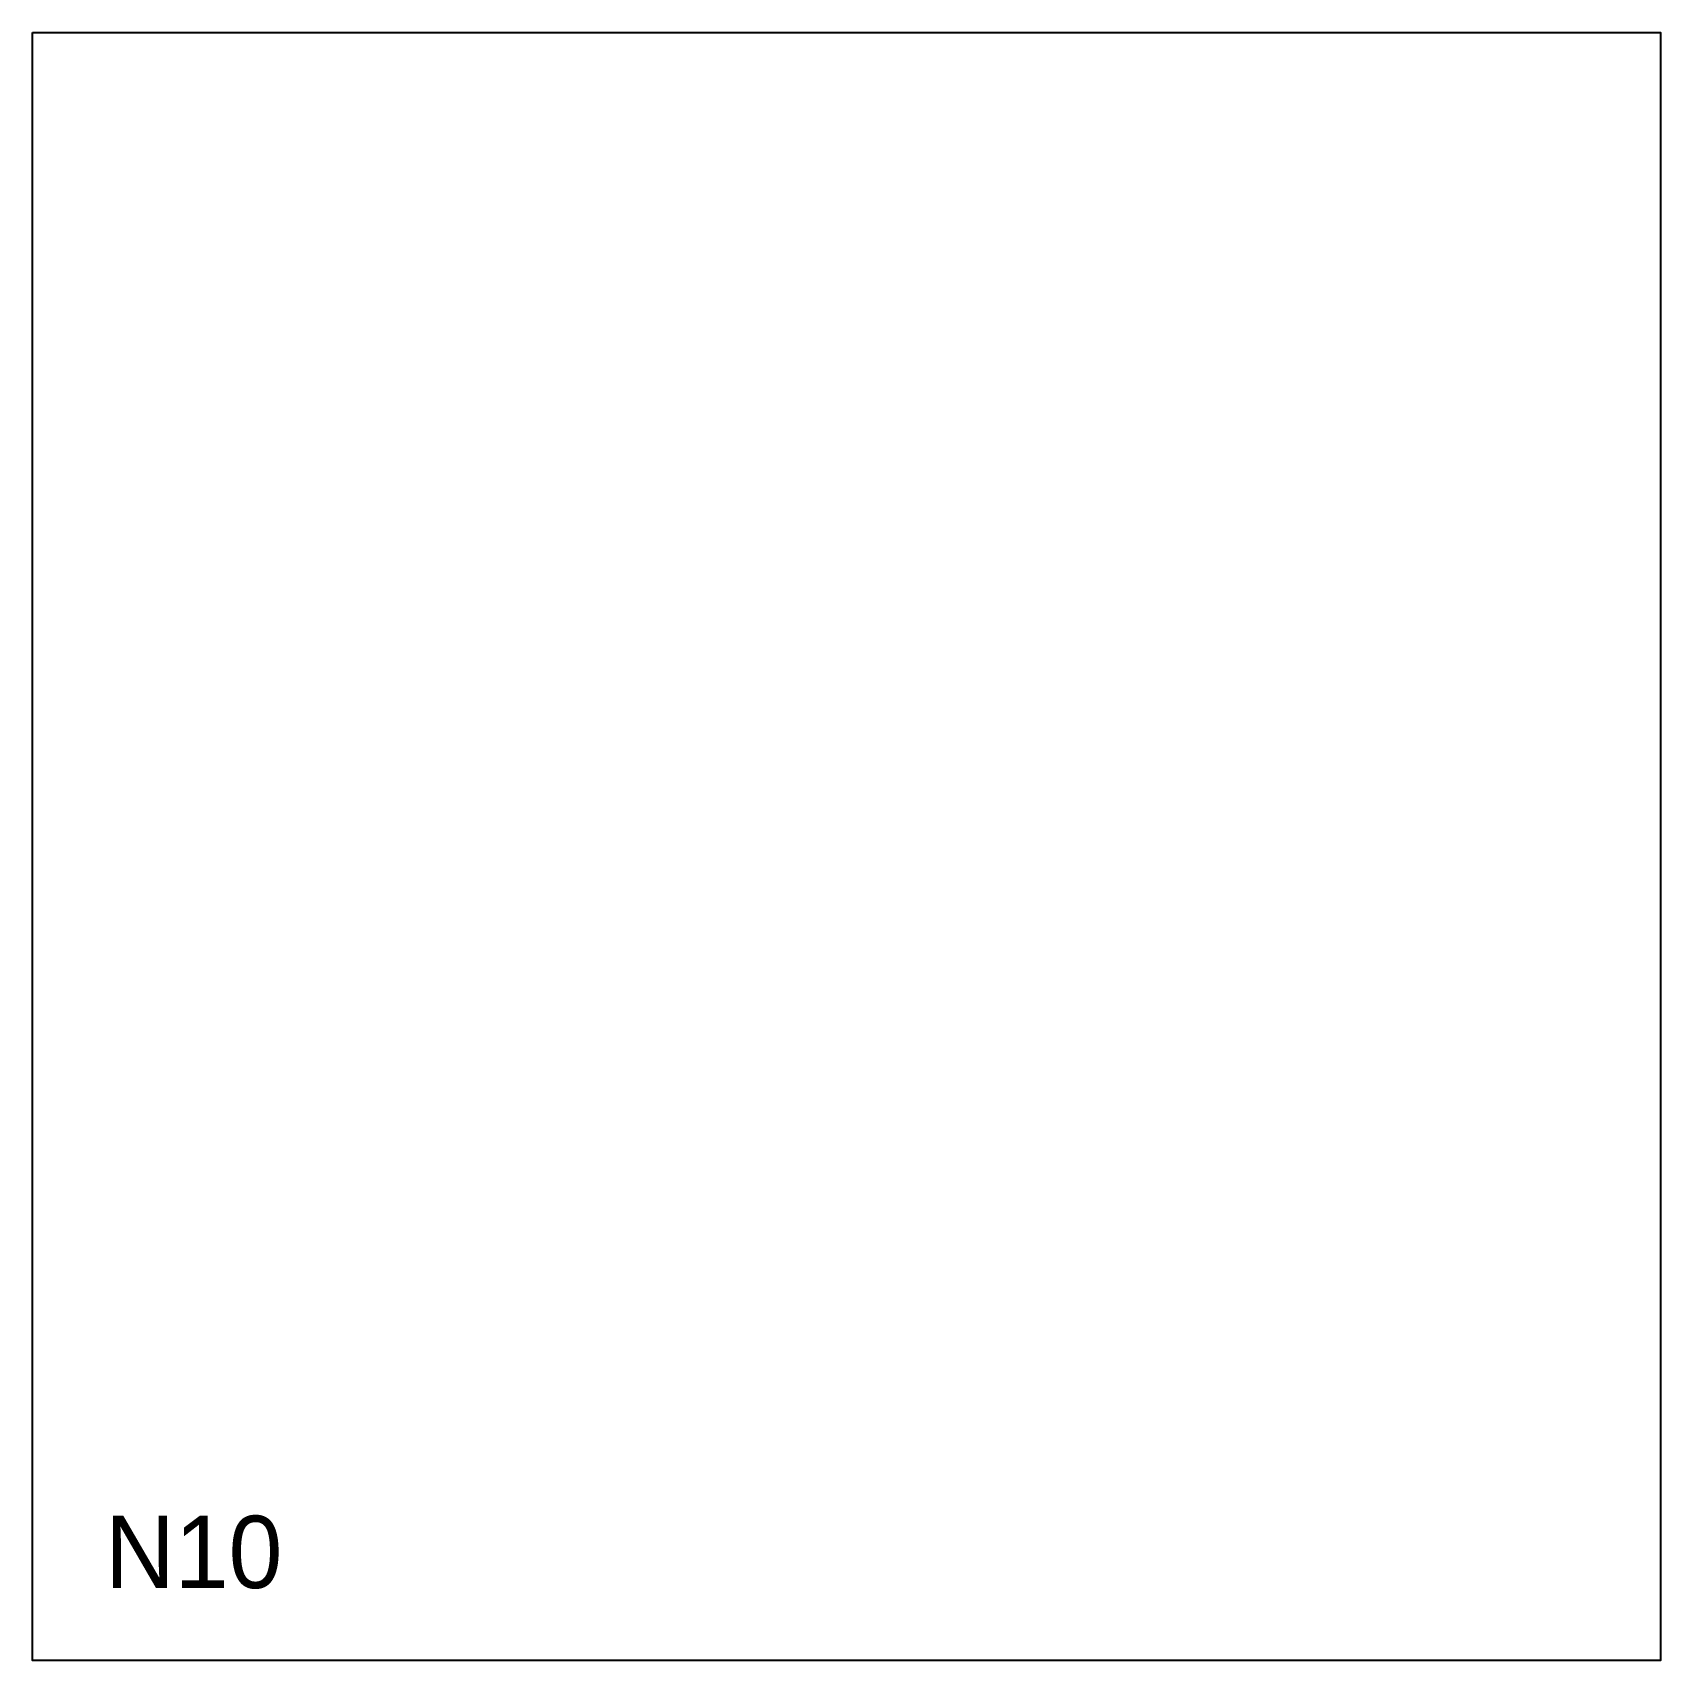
# Model space of a CAD drawing. Header units: millimetres. Extents: x 0 to 900, y 0 to 900.
import ezdxf

# ---------------------------------------------------------------- set-up
doc = ezdxf.new("R2010")
doc.units = ezdxf.units.MM
doc.layers.add('CUT', color=1, linetype='Continuous')
doc.layers.add('ID', color=3, linetype='Continuous')

msp = doc.modelspace()

# ---------------------------------------------------------------- linework, layer by layer
at = {"layer": 'CUT'}
msp.add_lwpolyline([(0, 900), (900, 900), (900, 0), (0, 0), (0, 900)], close=True, dxfattribs=at)

# ---------------------------------------------------------------- texts
at = {"layer": 'ID'}
msp.add_text('N10', height=40, dxfattribs=at).set_placement((40, 40))

doc.saveas('drawing.dxf')
